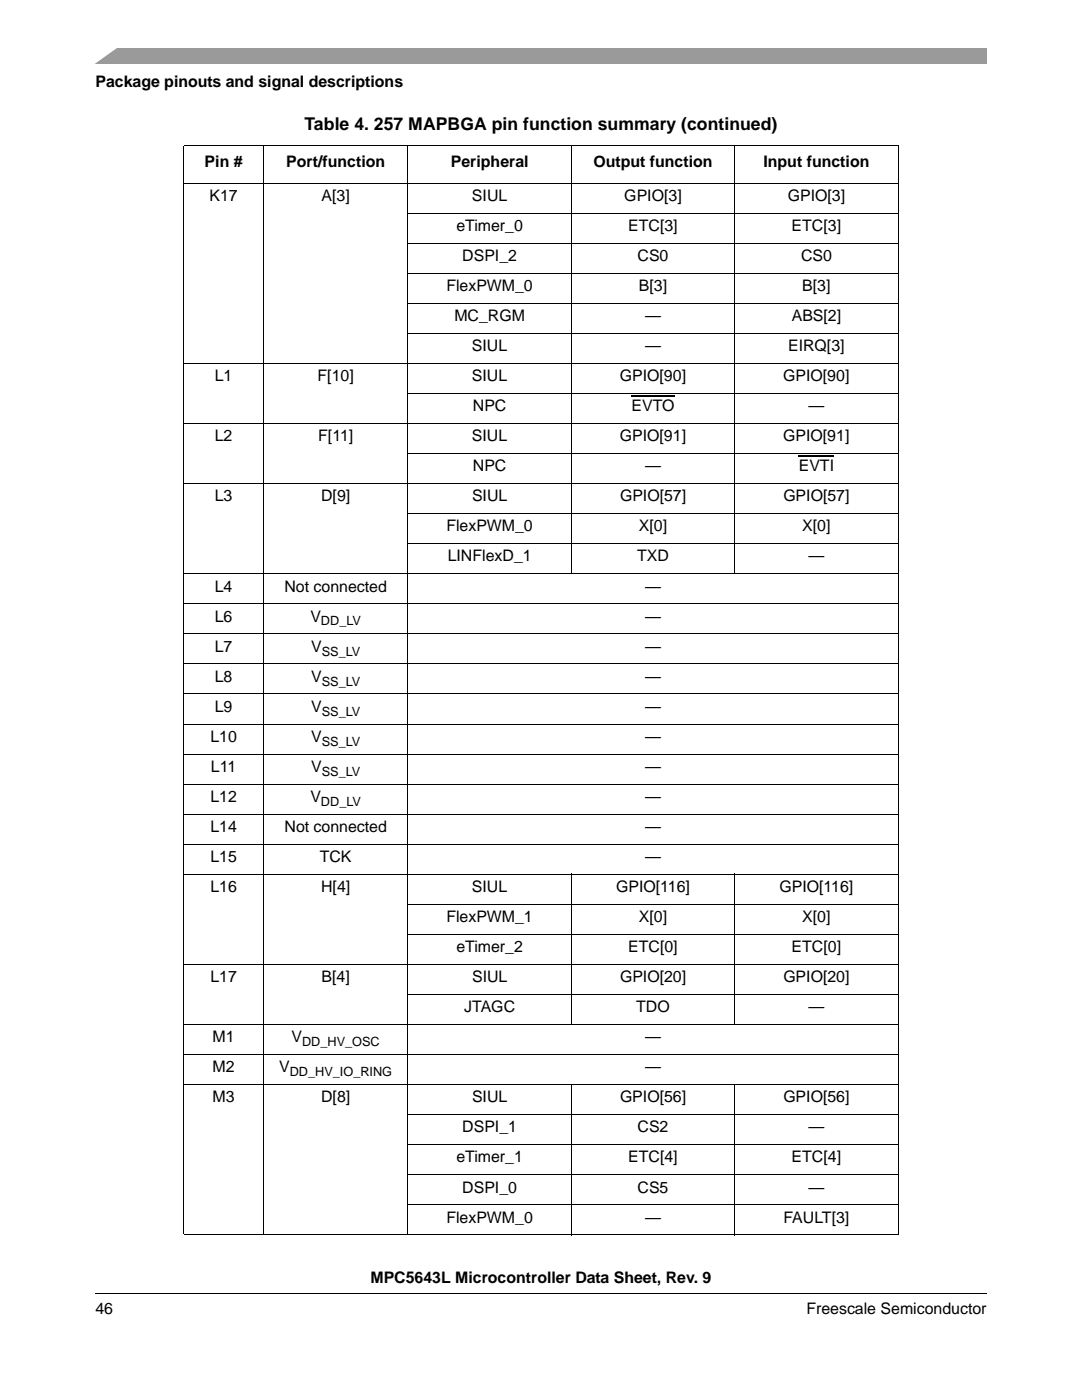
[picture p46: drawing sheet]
<svg xmlns="http://www.w3.org/2000/svg" width="216mm" height="279mm" viewBox="0 0 216 279" stroke-linecap="round" stroke-linejoin="round" font-family="sans-serif">
<defs><g id="words">
<text font-size="3.5" x="60.8" y="25.8">Table 4. 257 MAPBGA pin function summary (continued)</text>
<g font-size="3.2">
<text x="19" y="17.4">Package pinouts and signal descriptions</text>
<text x="40.8" y="33.4">Pin #</text>
<text x="57.1" y="33.4">Port/function</text>
<text x="90" y="33.4">Peripheral</text>
<text x="118.4" y="33.4">Output function</text>
<text x="152.3" y="33.4">Input function</text>
<text x="41.8" y="40.1">K17</text>
<text x="64.2" y="40.1">A[3]</text>
<text x="94.2" y="40.1">SIUL</text>
<text x="124.6" y="40.1">GPIO[3]</text>
<text x="157.2" y="40.1">GPIO[3]</text>
<text x="91.1" y="46.1">eTimer_0</text>
<text x="125.4" y="46.1">ETC[3]</text>
<text x="158" y="46.1">ETC[3]</text>
<text x="92.2" y="52.1">DSPI_2</text>
<text x="127.2" y="52.1">CS0</text>
<text x="159.8" y="52.1">CS0</text>
<text x="89.1" y="58.1">FlexPWM_0</text>
<text x="127.5" y="58.1">B[3]</text>
<text x="160.1" y="58.1">B[3]</text>
<text x="90.7" y="64.1">MC_RGM</text>
<text x="128.7" y="64.1">—</text>
<text x="158" y="64.1">ABS[2]</text>
<text x="94.2" y="70.1">SIUL</text>
<text x="128.7" y="70.1">—</text>
<text x="157.3" y="70.1">EIRQ[3]</text>
<text x="42.9" y="76.1">L1</text>
<text x="63.4" y="76.1">F[10]</text>
<text x="94.2" y="76.1">SIUL</text>
<text x="123.7" y="76.1">GPIO[90]</text>
<text x="156.3" y="76.1">GPIO[90]</text>
<text x="94.4" y="82.1">NPC</text>
<text x="126" y="82.1">EVTO</text>
<text x="161.3" y="82.1">—</text>
<text x="42.9" y="88.1">L2</text>
<text x="63.5" y="88.1">F[11]</text>
<text x="94.2" y="88.1">SIUL</text>
<text x="123.7" y="88.1">GPIO[91]</text>
<text x="156.3" y="88.1">GPIO[91]</text>
<text x="94.4" y="94">NPC</text>
<text x="128.7" y="94">—</text>
<text x="159.4" y="94">EVTI</text>
<text x="42.9" y="100.1">L3</text>
<text x="64.1" y="100.1">D[9]</text>
<text x="94.2" y="100.1">SIUL</text>
<text x="123.7" y="100.1">GPIO[57]</text>
<text x="156.3" y="100.1">GPIO[57]</text>
<text x="89.1" y="106">FlexPWM_0</text>
<text x="127.5" y="106">X[0]</text>
<text x="160.1" y="106">X[0]</text>
<text x="89.3" y="112">LINFlexD_1</text>
<text x="127.1" y="112">TXD</text>
<text x="161.3" y="112">—</text>
<text x="42.9" y="118">L4</text>
<text x="56.8" y="118">Not connected</text>
<text x="128.7" y="118">—</text>
<text x="42.9" y="124">L6</text>
<text x="61.9" y="124">V</text>
<text x="128.7" y="124">—</text>
<text x="42.9" y="130">L7</text>
<text x="62.1" y="130">V</text>
<text x="128.7" y="130">—</text>
<text x="42.9" y="136">L8</text>
<text x="62.1" y="136">V</text>
<text x="128.7" y="136">—</text>
<text x="42.9" y="142">L9</text>
<text x="62.1" y="142">V</text>
<text x="128.7" y="142">—</text>
<text x="42" y="148">L10</text>
<text x="62.1" y="148">V</text>
<text x="128.7" y="148">—</text>
<text x="42.1" y="154">L11</text>
<text x="62.1" y="154">V</text>
<text x="128.7" y="154">—</text>
<text x="42" y="160">L12</text>
<text x="61.9" y="160">V</text>
<text x="128.7" y="160">—</text>
<text x="42" y="166">L14</text>
<text x="56.8" y="166">Not connected</text>
<text x="128.7" y="166">—</text>
<text x="42" y="172">L15</text>
<text x="63.8" y="172">TCK</text>
<text x="128.7" y="172">—</text>
<text x="42" y="178">L16</text>
<text x="64.1" y="178">H[4]</text>
<text x="94.2" y="178">SIUL</text>
<text x="122.9" y="178">GPIO[116]</text>
<text x="155.5" y="178">GPIO[116]</text>
<text x="89.1" y="184">FlexPWM_1</text>
<text x="127.5" y="184">X[0]</text>
<text x="160.1" y="184">X[0]</text>
<text x="91.1" y="190">eTimer_2</text>
<text x="125.4" y="190">ETC[0]</text>
<text x="158" y="190">ETC[0]</text>
<text x="42" y="196">L17</text>
<text x="64.2" y="196">B[4]</text>
<text x="94.2" y="196">SIUL</text>
<text x="123.7" y="196">GPIO[20]</text>
<text x="156.3" y="196">GPIO[20]</text>
<text x="92.6" y="202">JTAGC</text>
<text x="127" y="202">TDO</text>
<text x="161.3" y="202">—</text>
<text x="42.4" y="208">M1</text>
<text x="58.2" y="208">V</text>
<text x="128.7" y="208">—</text>
<text x="42.4" y="214">M2</text>
<text x="55.7" y="214">V</text>
<text x="128.7" y="214">—</text>
<text x="42.4" y="220">M3</text>
<text x="64.1" y="220">D[8]</text>
<text x="94.2" y="220">SIUL</text>
<text x="123.7" y="220">GPIO[56]</text>
<text x="156.3" y="220">GPIO[56]</text>
<text x="92.2" y="226">DSPI_1</text>
<text x="127.2" y="226">CS2</text>
<text x="161.3" y="226">—</text>
<text x="91.1" y="232">eTimer_1</text>
<text x="125.4" y="232">ETC[4]</text>
<text x="158" y="232">ETC[4]</text>
<text x="92.2" y="238">DSPI_0</text>
<text x="127.2" y="238">CS5</text>
<text x="161.3" y="238">—</text>
<text x="89.1" y="244">FlexPWM_0</text>
<text x="128.7" y="244">—</text>
<text x="156.3" y="244">FAULT[3]</text>
<text x="73.9" y="256.1">MPC5643L Microcontroller Data Sheet, Rev. 9</text>
<text x="19" y="262.3">46</text>
<text x="160.9" y="262.3">Freescale Semiconductor</text>
</g>
<g font-size="2.5">
<text x="64.1" y="124.8">DD_LV</text>
<text x="64.2" y="130.8">SS_LV</text>
<text x="64.2" y="136.8">SS_LV</text>
<text x="64.2" y="142.8">SS_LV</text>
<text x="64.2" y="148.8">SS_LV</text>
<text x="64.2" y="154.8">SS_LV</text>
<text x="64.1" y="160.8">DD_LV</text>
<text x="60.3" y="208.8">DD_HV_OSC</text>
<text x="57.8" y="214.8">DD_HV_IO_RING</text>
</g>
</g></defs>
<path d="M19 258.1v.1z" fill="#000"/>
<path d="M19 258.1h177.8" fill="none" stroke="#000" stroke-width=".2"/>
<path d="M19 9.5h177.8v3.2h-177.8z" fill="#9a9a9a"/>
<path d="M17.1 9.2h6.8l-5.3 3.8h-1.5z" fill="#fff"/>
<path d="M126 79.1h8.6M159.4 91h7" fill="none" stroke="#000" stroke-width=".23"/>
<g fill="none" stroke="#000" stroke-width=".2">
<path d="M36.6 29.1h142.7M36.6 36.5h142.7M36.7 29.2v217.2M52.6 29v217.5M81.4 29v217.5M114 29v85.6M146.6 29v85.6M179.2 29.2v217.2M81.3 42.5h98M81.3 48.5h98M81.3 54.5h98M36.6 72.5h142.7"/>
<path d="M81.3 60.5h98M81.3 66.5h98M81.3 78.5h98M36.6 84.5h142.7M36.6 96.5h142.7M81.3 90.5h98M36.6 114.5h142.7M81.3 102.5h98M81.3 108.5h98M36.6 120.5h142.7M36.6 126.5h142.7M36.6 132.5h142.7"/>
<path d="M36.6 138.5h142.7M36.6 144.5h142.7M36.6 150.5h142.7M36.6 156.5h142.7M36.6 162.5h142.7M36.6 168.5h142.7M36.6 174.5h142.7M114 174.4v30.2M146.6 174.4v30.2M36.6 192.5h142.7M81.3 180.5h98M81.3 186.5h98"/>
<path d="M81.3 198.5h98M36.6 204.5h142.7M36.6 210.5h142.7M36.6 216.5h142.7M114 216.4v30.1M146.6 216.4v30.1M81.3 222.5h98M81.3 228.5h98M81.3 234.5h98M36.6 246.5h142.7M81.3 240.5h98"/>
</g>
<use href="#words"/>
</svg>
